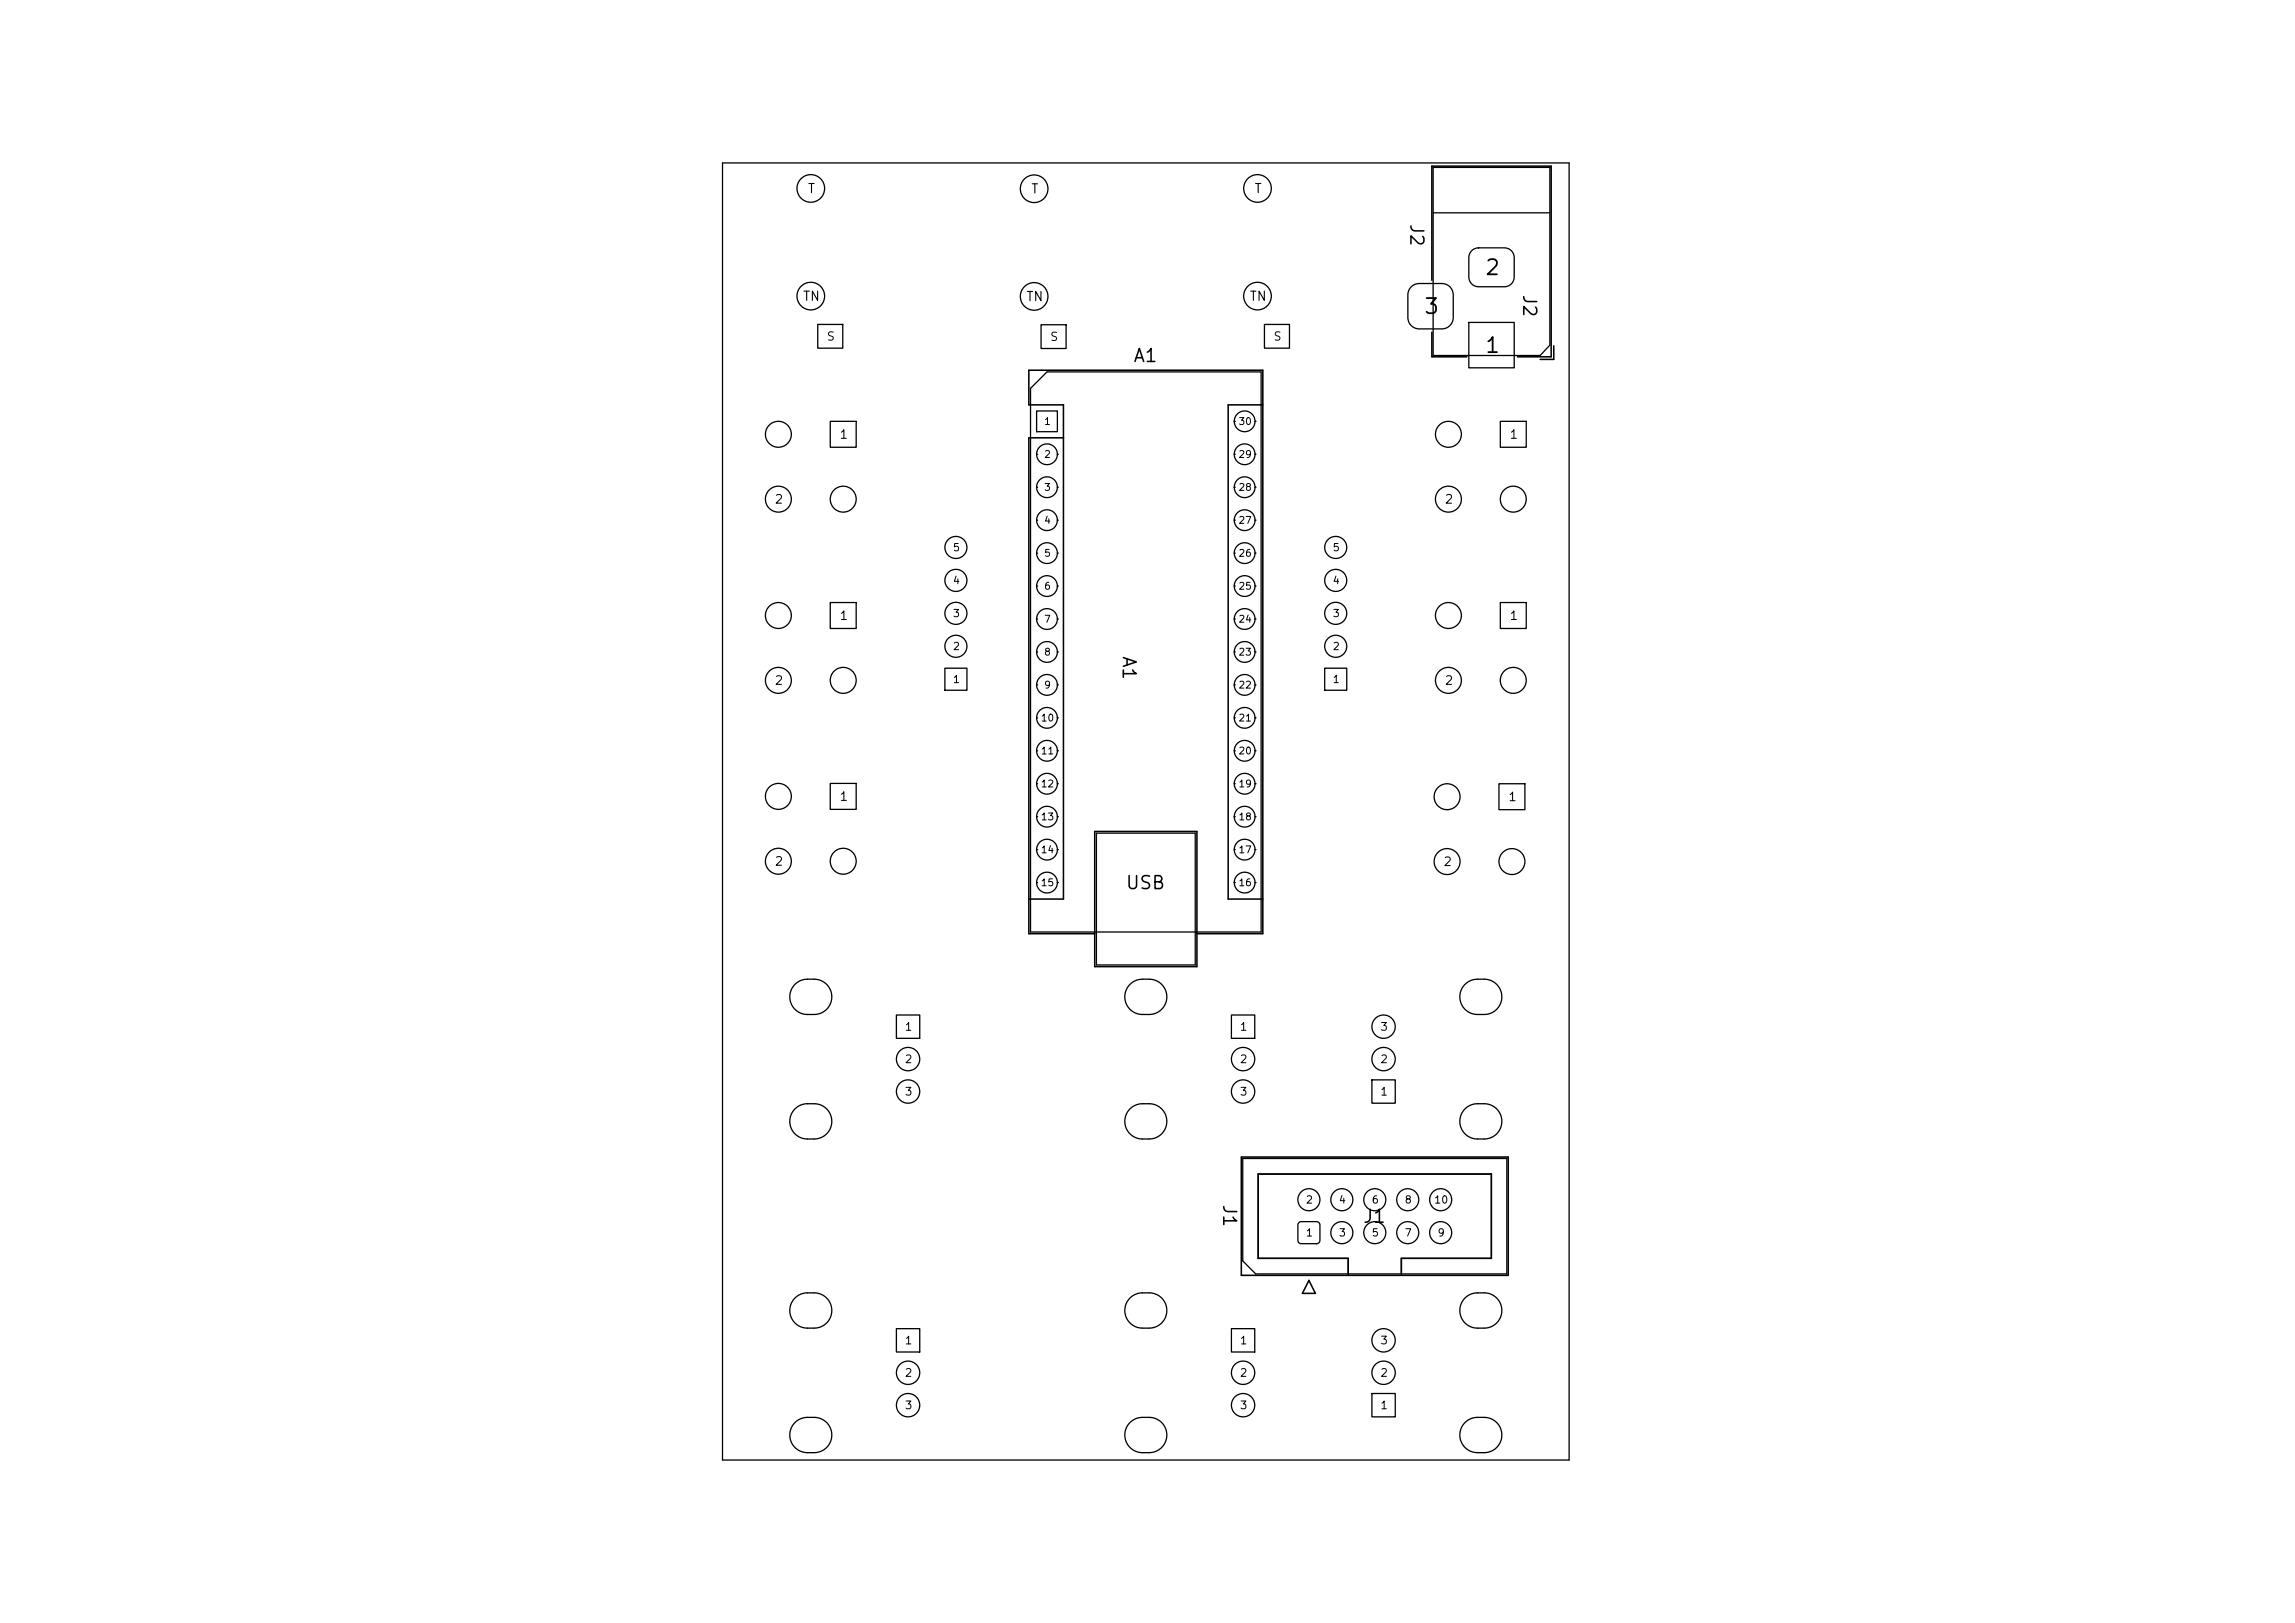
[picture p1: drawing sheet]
<svg xmlns="http://www.w3.org/2000/svg" width="297mm" height="210mm" viewBox="0 0 297 210" stroke-linecap="round" stroke-linejoin="round" font-family="sans-serif">
<defs><g id="words">
<g font-size="2">
<text x="184.2" y="41.1">3</text>
<text x="192" y="36.1">2</text>
<text x="192" y="46.2">1</text>
</g>
<g font-size="1.7">
<text x="182.1" y="28.8" transform="rotate(90 182.1 28.8)">J2</text>
<text x="196.7" y="38" transform="rotate(90 196.7 38)">J2</text>
<text x="146.6" y="47.3">A1</text>
<text x="144.9" y="84.8" transform="rotate(90 144.9 84.8)">A1</text>
<text x="145.6" y="115.5">USB</text>
<text x="157.9" y="155.7" transform="rotate(90 157.9 155.7)">J1</text>
<text x="176.3" y="158.7">J1</text>
</g>
<g font-size="1.2">
<text x="104.4" y="25.3">T</text>
<text x="133.3" y="25.3">T</text>
<text x="162.3" y="25.3">T</text>
<text x="103.8" y="39.2">TN</text>
<text x="132.7" y="39.3">TN</text>
<text x="161.6" y="39.2">TN</text>
</g>
<g font-size="1.1">
<text x="106.9" y="44.3">S</text>
<text x="135.8" y="44.4">S</text>
<text x="164.7" y="44.3">S</text>
<text x="108.6" y="57.1">1</text>
<text x="195.3" y="57.1">1</text>
<text x="100.2" y="65.4">2</text>
<text x="186.9" y="65.4">2</text>
<text x="108.6" y="80.5">1</text>
<text x="195.3" y="80.5">1</text>
<text x="100.2" y="88.9">2</text>
<text x="186.9" y="88.9">2</text>
<text x="108.6" y="103.9">1</text>
<text x="195.1" y="103.9">1</text>
<text x="100.2" y="112.3">2</text>
<text x="186.7" y="112.3">2</text>
</g>
<g font-size="1">
<text x="123.2" y="71.6">5</text>
<text x="172.4" y="71.6">5</text>
<text x="123.2" y="75.8">4</text>
<text x="172.4" y="75.8">4</text>
<text x="123.2" y="80.1">3</text>
<text x="172.4" y="80.1">3</text>
<text x="123.2" y="88.6">1</text>
<text x="123.2" y="84.4">2</text>
<text x="172.4" y="88.6">1</text>
<text x="172.4" y="84.4">2</text>
<text x="117" y="133.6">1</text>
<text x="117" y="137.8">2</text>
<text x="160.4" y="133.6">1</text>
<text x="160.4" y="137.8">2</text>
<text x="178.5" y="137.8">2</text>
<text x="178.5" y="133.6">3</text>
<text x="117" y="142">3</text>
<text x="160.4" y="142">3</text>
<text x="178.5" y="142">1</text>
<text x="168.9" y="156">2</text>
<text x="173.2" y="156">4</text>
<text x="177.4" y="156">6</text>
<text x="181.7" y="156">8</text>
<text x="185.5" y="156">10</text>
<text x="168.9" y="160.2">1</text>
<text x="173.2" y="160.2">3</text>
<text x="177.4" y="160.2">5</text>
<text x="181.7" y="160.2">7</text>
<text x="186" y="160.2">9</text>
<text x="117" y="174.2">1</text>
<text x="117" y="178.4">2</text>
<text x="160.4" y="174.2">1</text>
<text x="160.4" y="178.4">2</text>
<text x="178.5" y="178.4">2</text>
<text x="178.5" y="174.2">3</text>
<text x="117" y="182.6">3</text>
<text x="160.4" y="182.6">3</text>
<text x="178.5" y="182.6">1</text>
</g>
<g font-size=".9">
<text x="135" y="55.2">1</text>
<text x="135" y="59.5">2</text>
<text x="160.2" y="59.5">29</text>
<text x="160.2" y="55.2">30</text>
<text x="135" y="63.7">3</text>
<text x="160.2" y="63.7">28</text>
<text x="135" y="68">4</text>
<text x="160.2" y="68">27</text>
<text x="135" y="72.3">5</text>
<text x="135" y="76.5">6</text>
<text x="160.2" y="76.5">25</text>
<text x="160.2" y="72.3">26</text>
<text x="135" y="80.8">7</text>
<text x="160.2" y="80.8">24</text>
<text x="135" y="85">8</text>
<text x="135" y="89.3">9</text>
<text x="160.2" y="89.3">22</text>
<text x="160.2" y="85">23</text>
<text x="134.6" y="93.6">10</text>
<text x="160.2" y="93.6">21</text>
<text x="134.6" y="97.8">11</text>
<text x="160.2" y="97.8">20</text>
<text x="134.6" y="102.1">12</text>
<text x="134.6" y="106.4">13</text>
<text x="160.2" y="106.4">18</text>
<text x="160.2" y="102.1">19</text>
<text x="134.6" y="110.6">14</text>
<text x="160.2" y="110.6">17</text>
<text x="134.6" y="114.9">15</text>
<text x="160.2" y="114.9">16</text>
</g>
</g></defs>
<g fill="none" stroke="#000" stroke-width=".17">
<path d="M93.5 21.1h109.6v167.8h-109.6zM182.6 37.1a1.47 1.47 0 0 1 1.1-.4h2.9a1.47 1.47 0 0 1 1.5 1.5v2.9a1.47 1.47 0 0 1-1.5 1.5h-2.9a1.47 1.47 0 0 1-1.5-1.5v-2.9a1.47 1.47 0 0 1 .4-1.1zM185.5 27.5h15.1M190.4 32.5a1.26 1.26 0 0 1 .9-.4h3.4a1.26 1.26 0 0 1 1.3 1.2v2.5a1.26 1.26 0 0 1-1.3 1.3h-3.4a1.26 1.26 0 0 1-1.2-1.3v-2.5zM105.8 42h3.3v3.1h-3.3zM107.4 54.5h3.4v3.4h-3.4zM134.2 53.2h2.6v2.7h-2.6zM134.2 58.8a1.34 1.34 0 0 1 1.3-1.4 1.34 1.34 0 0 1 1.3 1.4M134.2 58.8a1.34 1.34 0 0 0 1.3 1.3 1.34 1.34 0 0 0 1.3-1.3M134.2 58.8h.1M134.7 42h3.3v3.1h-3.3zM135.5 48.1h27.7v72.5h-29.8v-70.3z"/>
<path d="M136.8 58.8h.1M159.7 58.8h.1M159.7 54.5h.1M159.7 58.8a1.34 1.34 0 0 1 1.4-1.4 1.34 1.34 0 0 1 1.3 1.4M159.7 58.8a1.34 1.34 0 0 0 1.4 1.3 1.34 1.34 0 0 0 1.3-1.3M159.7 54.5a1.34 1.34 0 0 1 1.4-1.3 1.34 1.34 0 0 1 1.3 1.3M159.7 54.5a1.34 1.34 0 0 0 1.4 1.4 1.34 1.34 0 0 0 1.3-1.4M162.4 58.8h.1M162.4 54.5h.1M163.6 42h3.3v3.1h-3.3zM190.1 41.7h5.9v5.9h-5.9zM194.2 54.5h3.3v3.4h-3.3z"/>
<path d="M200.6 44.7l-1.3 1.3h-13.8v-24.3h15.1v23M107.4 78h3.4v3.3h-3.4zM134.2 63a1.34 1.34 0 0 1 1.3-1.3 1.34 1.34 0 0 1 1.3 1.3M134.2 63a1.34 1.34 0 0 0 1.3 1.4 1.34 1.34 0 0 0 1.3-1.4M134.2 67.3a1.34 1.34 0 0 1 1.3-1.3 1.34 1.34 0 0 1 1.3 1.3M134.2 67.3a1.34 1.34 0 0 0 1.3 1.3 1.34 1.34 0 0 0 1.3-1.3M134.2 71.6a1.34 1.34 0 0 1 1.3-1.4 1.34 1.34 0 0 1 1.3 1.4M134.2 71.6a1.34 1.34 0 0 0 1.3 1.3 1.34 1.34 0 0 0 1.3-1.3M134.2 75.8a1.34 1.34 0 0 1 1.3-1.3 1.34 1.34 0 0 1 1.3 1.3M134.2 75.8a1.34 1.34 0 0 0 1.3 1.4 1.34 1.34 0 0 0 1.3-1.4M134.2 63h.1M134.2 67.3h.1"/>
<path d="M134.2 71.6h.1M134.2 75.8h.1M136.8 63h.1M136.8 67.3h.1M136.8 71.6h.1M136.8 75.8h.1M159.7 75.8h.1M159.7 71.6h.1M159.7 67.3h.1M159.7 63h.1M159.7 75.8a1.34 1.34 0 0 1 1.4-1.3 1.34 1.34 0 0 1 1.3 1.3M159.7 75.8a1.34 1.34 0 0 0 1.4 1.4 1.34 1.34 0 0 0 1.3-1.4"/>
<path d="M159.7 71.6a1.34 1.34 0 0 1 1.4-1.4 1.34 1.34 0 0 1 1.3 1.4M159.7 71.6a1.34 1.34 0 0 0 1.4 1.3 1.34 1.34 0 0 0 1.3-1.3M159.7 67.3a1.34 1.34 0 0 1 1.4-1.3 1.34 1.34 0 0 1 1.3 1.3M159.7 67.3a1.34 1.34 0 0 0 1.4 1.3 1.34 1.34 0 0 0 1.3-1.3M159.7 63a1.34 1.34 0 0 1 1.4-1.3 1.34 1.34 0 0 1 1.3 1.3M159.7 63a1.34 1.34 0 0 0 1.4 1.4 1.34 1.34 0 0 0 1.3-1.4M162.4 75.8h.1M162.4 71.6h.1M162.4 67.3h.1M162.4 63h.1M194.2 78h3.3v3.3h-3.3zM122.3 86.5h2.8v2.8h-2.8z"/>
<path d="M134.2 80.1a1.34 1.34 0 0 1 1.3-1.3 1.34 1.34 0 0 1 1.3 1.3M134.2 80.1a1.34 1.34 0 0 0 1.3 1.3 1.34 1.34 0 0 0 1.3-1.3M134.2 84.4a1.34 1.34 0 0 1 1.3-1.4 1.34 1.34 0 0 1 1.3 1.4M134.2 84.4a1.34 1.34 0 0 0 1.3 1.3 1.34 1.34 0 0 0 1.3-1.3M134.2 88.6a1.34 1.34 0 0 1 1.3-1.3 1.34 1.34 0 0 1 1.3 1.3M134.2 88.6a1.34 1.34 0 0 0 1.3 1.4 1.34 1.34 0 0 0 1.3-1.4M134.2 92.9a1.34 1.34 0 0 1 1.3-1.4 1.34 1.34 0 0 1 1.3 1.4M134.2 92.9a1.34 1.34 0 0 0 1.3 1.3 1.34 1.34 0 0 0 1.3-1.3M134.2 97.1a1.34 1.34 0 0 1 1.3-1.3 1.34 1.34 0 0 1 1.3 1.3M134.2 97.1a1.34 1.34 0 0 0 1.3 1.4 1.34 1.34 0 0 0 1.3-1.4M134.2 80.1h.1M134.2 84.4h.1"/>
<path d="M134.2 88.6h.1M134.2 92.9h.1M134.2 97.1h.1M136.8 80.1h.1M136.8 84.4h.1M136.8 88.6h.1M136.8 92.9h.1M136.8 97.1h.1M159.7 97.1h.1M159.7 92.9h.1M159.7 88.6h.1M159.7 84.4h.1"/>
<path d="M159.7 80.1h.1M159.7 97.1a1.34 1.34 0 0 1 1.4-1.3 1.34 1.34 0 0 1 1.3 1.3M159.7 97.1a1.34 1.34 0 0 0 1.4 1.4 1.34 1.34 0 0 0 1.3-1.4M159.7 92.9a1.34 1.34 0 0 1 1.4-1.4 1.34 1.34 0 0 1 1.3 1.4M159.7 92.9a1.34 1.34 0 0 0 1.4 1.3 1.34 1.34 0 0 0 1.3-1.3M159.7 88.6a1.34 1.34 0 0 1 1.4-1.3 1.34 1.34 0 0 1 1.3 1.3M159.7 88.6a1.34 1.34 0 0 0 1.4 1.4 1.34 1.34 0 0 0 1.3-1.4M159.7 84.4a1.34 1.34 0 0 1 1.4-1.4 1.34 1.34 0 0 1 1.3 1.4M159.7 84.4a1.34 1.34 0 0 0 1.4 1.3 1.34 1.34 0 0 0 1.3-1.3M159.7 80.1a1.34 1.34 0 0 1 1.4-1.3 1.34 1.34 0 0 1 1.3 1.3M159.7 80.1a1.34 1.34 0 0 0 1.4 1.3 1.34 1.34 0 0 0 1.3-1.3M162.4 97.1h.1"/>
<path d="M162.4 92.9h.1M162.4 88.6h.1M162.4 84.4h.1M162.4 80.1h.1M171.4 86.5h2.9v2.8h-2.9zM107.4 101.4h3.4v3.3h-3.4zM134.2 101.4a1.34 1.34 0 0 1 1.3-1.3 1.34 1.34 0 0 1 1.3 1.3M134.2 101.4a1.34 1.34 0 0 0 1.3 1.4 1.34 1.34 0 0 0 1.3-1.4M134.2 105.7a1.34 1.34 0 0 1 1.3-1.4 1.34 1.34 0 0 1 1.3 1.4M134.2 105.7a1.34 1.34 0 0 0 1.3 1.3 1.34 1.34 0 0 0 1.3-1.3M134.2 109.9a1.34 1.34 0 0 1 1.3-1.3 1.34 1.34 0 0 1 1.3 1.3M134.2 109.9a1.34 1.34 0 0 0 1.3 1.4 1.34 1.34 0 0 0 1.3-1.4"/>
<path d="M134.2 114.2a1.34 1.34 0 0 1 1.3-1.3 1.34 1.34 0 0 1 1.3 1.3M134.2 114.2a1.34 1.34 0 0 0 1.3 1.3 1.34 1.34 0 0 0 1.3-1.3M134.2 101.4h.1M134.2 105.7h.1M134.2 109.9h.1M134.2 114.2h.1M136.8 101.4h.1M136.8 105.7h.1M136.8 109.9h.1M136.8 114.2h.1M141.9 107.8h12.8v17.1h-12.8zM159.7 114.2h.1"/>
<path d="M159.7 109.9h.1M159.7 105.7h.1M159.7 101.4h.1M159.7 114.2a1.34 1.34 0 0 1 1.4-1.3 1.34 1.34 0 0 1 1.3 1.3M159.7 114.2a1.34 1.34 0 0 0 1.4 1.3 1.34 1.34 0 0 0 1.3-1.3M159.7 109.9a1.34 1.34 0 0 1 1.4-1.3 1.34 1.34 0 0 1 1.3 1.3M159.7 109.9a1.34 1.34 0 0 0 1.4 1.4 1.34 1.34 0 0 0 1.3-1.4M159.7 105.7a1.34 1.34 0 0 1 1.4-1.4 1.34 1.34 0 0 1 1.3 1.4M159.7 105.7a1.34 1.34 0 0 0 1.4 1.3 1.34 1.34 0 0 0 1.3-1.3M159.7 101.4a1.34 1.34 0 0 1 1.4-1.3 1.34 1.34 0 0 1 1.3 1.3M159.7 101.4a1.34 1.34 0 0 0 1.4 1.4 1.34 1.34 0 0 0 1.3-1.4M162.4 114.2h.1"/>
<path d="M162.4 109.9h.1M162.4 105.7h.1M162.4 101.4h.1M194 101.4h3.3v3.4h-3.3zM102.9 127.4a2.28 2.28 0 0 1 1.6-.7h.9a2.28 2.28 0 0 1 2.2 2.3 2.28 2.28 0 0 1-2.2 2.3h-.9a2.28 2.28 0 0 1-2.1-1.4 2.28 2.28 0 0 1 .5-2.5zM116 131.3h3v3.1h-3zM146.2 127.4a2.28 2.28 0 0 1 1.6-.7h.9a2.28 2.28 0 0 1 2.3 2.3 2.28 2.28 0 0 1-2.3 2.3h-.9a2.28 2.28 0 0 1-2.1-1.4 2.28 2.28 0 0 1 .5-2.5zM159.4 131.3h3v3.1h-3zM177.5 139.7h3.1v3h-3.1zM189.6 127.4a2.28 2.28 0 0 1 1.6-.7h.9a2.28 2.28 0 0 1 2.3 2.3 2.28 2.28 0 0 1-2.3 2.3h-.9a2.28 2.28 0 0 1-2.1-1.4 2.28 2.28 0 0 1 .5-2.5zM102.9 143.5a2.28 2.28 0 0 1 1.6-.7h.9a2.28 2.28 0 0 1 2.2 2.3 2.28 2.28 0 0 1-2.2 2.3h-.9a2.28 2.28 0 0 1-2.1-1.4 2.28 2.28 0 0 1 .5-2.5zM146.2 143.5a2.28 2.28 0 0 1 1.6-.7h.9a2.28 2.28 0 0 1 2.3 2.3 2.28 2.28 0 0 1-2.3 2.3h-.9a2.28 2.28 0 0 1-2.1-1.4 2.28 2.28 0 0 1 .5-2.5z"/>
<path d="M160.8 149.9h34.2v14.9h-32.5l-1.7-1.6zM168.1 158.2l.3-.1h2a.42 .42 0 0 1 .4 .4v2a.42 .42 0 0 1-.4 .4h-2a.42 .42 0 0 1-.4-.4v-2zM189.6 143.5a2.28 2.28 0 0 1 1.6-.7h.9a2.28 2.28 0 0 1 2.3 2.3 2.28 2.28 0 0 1-2.3 2.3h-.9a2.28 2.28 0 0 1-2.1-1.4 2.28 2.28 0 0 1 .5-2.5zM102.9 168a2.28 2.28 0 0 1 1.6-.7h.9a2.28 2.28 0 0 1 2.2 2.3 2.28 2.28 0 0 1-2.2 2.3h-.9a2.28 2.28 0 0 1-2.1-1.5 2.28 2.28 0 0 1 .5-2.4zM116 171.9h3v3h-3zM146.2 168a2.28 2.28 0 0 1 1.6-.7h.9a2.28 2.28 0 0 1 2.3 2.3 2.28 2.28 0 0 1-2.3 2.3h-.9a2.28 2.28 0 0 1-2.1-1.5 2.28 2.28 0 0 1 .5-2.4zM159.4 171.9h3v3h-3zM174.5 164.8v-2h-11.7v-10.9h30.2v10.9h-11.6v2M189.6 168a2.28 2.28 0 0 1 1.6-.7h.9a2.28 2.28 0 0 1 2.3 2.3 2.28 2.28 0 0 1-2.3 2.3h-.9a2.28 2.28 0 0 1-2.1-1.5 2.28 2.28 0 0 1 .5-2.4zM102.9 184.1a2.28 2.28 0 0 1 1.6-.7h.9a2.28 2.28 0 0 1 2.2 2.3 2.28 2.28 0 0 1-2.2 2.3h-.9a2.28 2.28 0 0 1-2.1-1.4 2.28 2.28 0 0 1 .5-2.5zM146.2 184.1a2.28 2.28 0 0 1 1.6-.7h.9a2.28 2.28 0 0 1 2.3 2.3 2.28 2.28 0 0 1-2.3 2.3h-.9a2.28 2.28 0 0 1-2.1-1.4 2.28 2.28 0 0 1 .5-2.5zM177.5 180.3h3.1v3h-3.1z"/>
<path d="M189.6 184.1a2.28 2.28 0 0 1 1.6-.7h.9a2.28 2.28 0 0 1 2.3 2.3 2.28 2.28 0 0 1-2.3 2.3h-.9a2.28 2.28 0 0 1-2.1-1.4 2.28 2.28 0 0 1 .5-2.5z"/>
<circle cx="104.9" cy="24.4" r="1.79"/>
<circle cx="104.9" cy="38.3" r="1.79"/>
<circle cx="133.8" cy="24.4" r="1.79"/>
<circle cx="133.8" cy="38.4" r="1.79"/>
<circle cx="162.7" cy="24.4" r="1.79"/>
<circle cx="162.7" cy="38.3" r="1.79"/>
<circle cx="100.7" cy="56.2" r="1.68"/>
<circle cx="187.4" cy="56.2" r="1.68"/>
<circle cx="100.7" cy="64.6" r="1.68"/>
<circle cx="100.7" cy="79.6" r="1.68"/>
<circle cx="109.1" cy="64.6" r="1.68"/>
<circle cx="123.7" cy="70.8" r="1.43"/>
<circle cx="123.7" cy="79.4" r="1.43"/>
<circle cx="123.7" cy="75.1" r="1.43"/>
<circle cx="172.9" cy="70.8" r="1.43"/>
<circle cx="172.9" cy="79.4" r="1.43"/>
<circle cx="172.9" cy="75.1" r="1.43"/>
<circle cx="187.4" cy="64.6" r="1.68"/>
<circle cx="187.4" cy="79.6" r="1.68"/>
<circle cx="195.8" cy="64.6" r="1.68"/>
<circle cx="100.7" cy="88" r="1.68"/>
<circle cx="109.1" cy="88" r="1.68"/>
<circle cx="123.7" cy="83.6" r="1.43"/>
<circle cx="172.9" cy="83.6" r="1.43"/>
<circle cx="187.4" cy="88" r="1.68"/>
<circle cx="195.8" cy="88" r="1.68"/>
<circle cx="100.7" cy="111.4" r="1.68"/>
<circle cx="100.7" cy="103" r="1.68"/>
<circle cx="109.1" cy="111.4" r="1.68"/>
<circle cx="187.3" cy="111.5" r="1.68"/>
<circle cx="187.3" cy="103.1" r="1.68"/>
<circle cx="195.7" cy="111.5" r="1.68"/>
<circle cx="117.5" cy="137" r="1.51"/>
<circle cx="160.9" cy="137" r="1.51"/>
<circle cx="179.1" cy="132.8" r="1.51"/>
<circle cx="179.1" cy="137" r="1.51"/>
<circle cx="117.5" cy="141.2" r="1.51"/>
<circle cx="160.9" cy="141.2" r="1.51"/>
<circle cx="169.4" cy="155.2" r="1.43"/>
<circle cx="173.7" cy="155.2" r="1.43"/>
<circle cx="173.7" cy="159.5" r="1.43"/>
<circle cx="177.9" cy="155.2" r="1.43"/>
<circle cx="177.9" cy="159.5" r="1.43"/>
<circle cx="182.2" cy="155.2" r="1.43"/>
<circle cx="182.2" cy="159.5" r="1.43"/>
<circle cx="186.4" cy="155.2" r="1.43"/>
<circle cx="186.4" cy="159.5" r="1.43"/>
<circle cx="117.5" cy="177.6" r="1.51"/>
<circle cx="160.9" cy="177.6" r="1.51"/>
<circle cx="179.1" cy="173.4" r="1.51"/>
<circle cx="179.1" cy="177.6" r="1.51"/>
<circle cx="117.5" cy="181.8" r="1.51"/>
<circle cx="160.9" cy="181.8" r="1.51"/>
</g>
<path d="M185.3 36.3v-14.8h15.4v24.7h-4.3M137.6 56.6h-4.5v64.2h8.6M163.4 52.4h-4.5v63.9h4.5M185.3 43v3.2h4.5M201.1 44.7v1.8h-1.8M133.1 116.3h4.5v-63.9h-4.5v-4.5h30.3v72.9h-8.5M141.7 107.6h13.2v17.5h-13.2zM160.6 149.7h34.6v15.3h-34.6zM169.4 165.7l.8 1.7h-1.7zM174.5 165v-2.2h-11.7v-10.9h30.2v10.9h-11.6v2.2" fill="none" stroke="#000" stroke-width=".2"/>
<use href="#words"/>
</svg>
